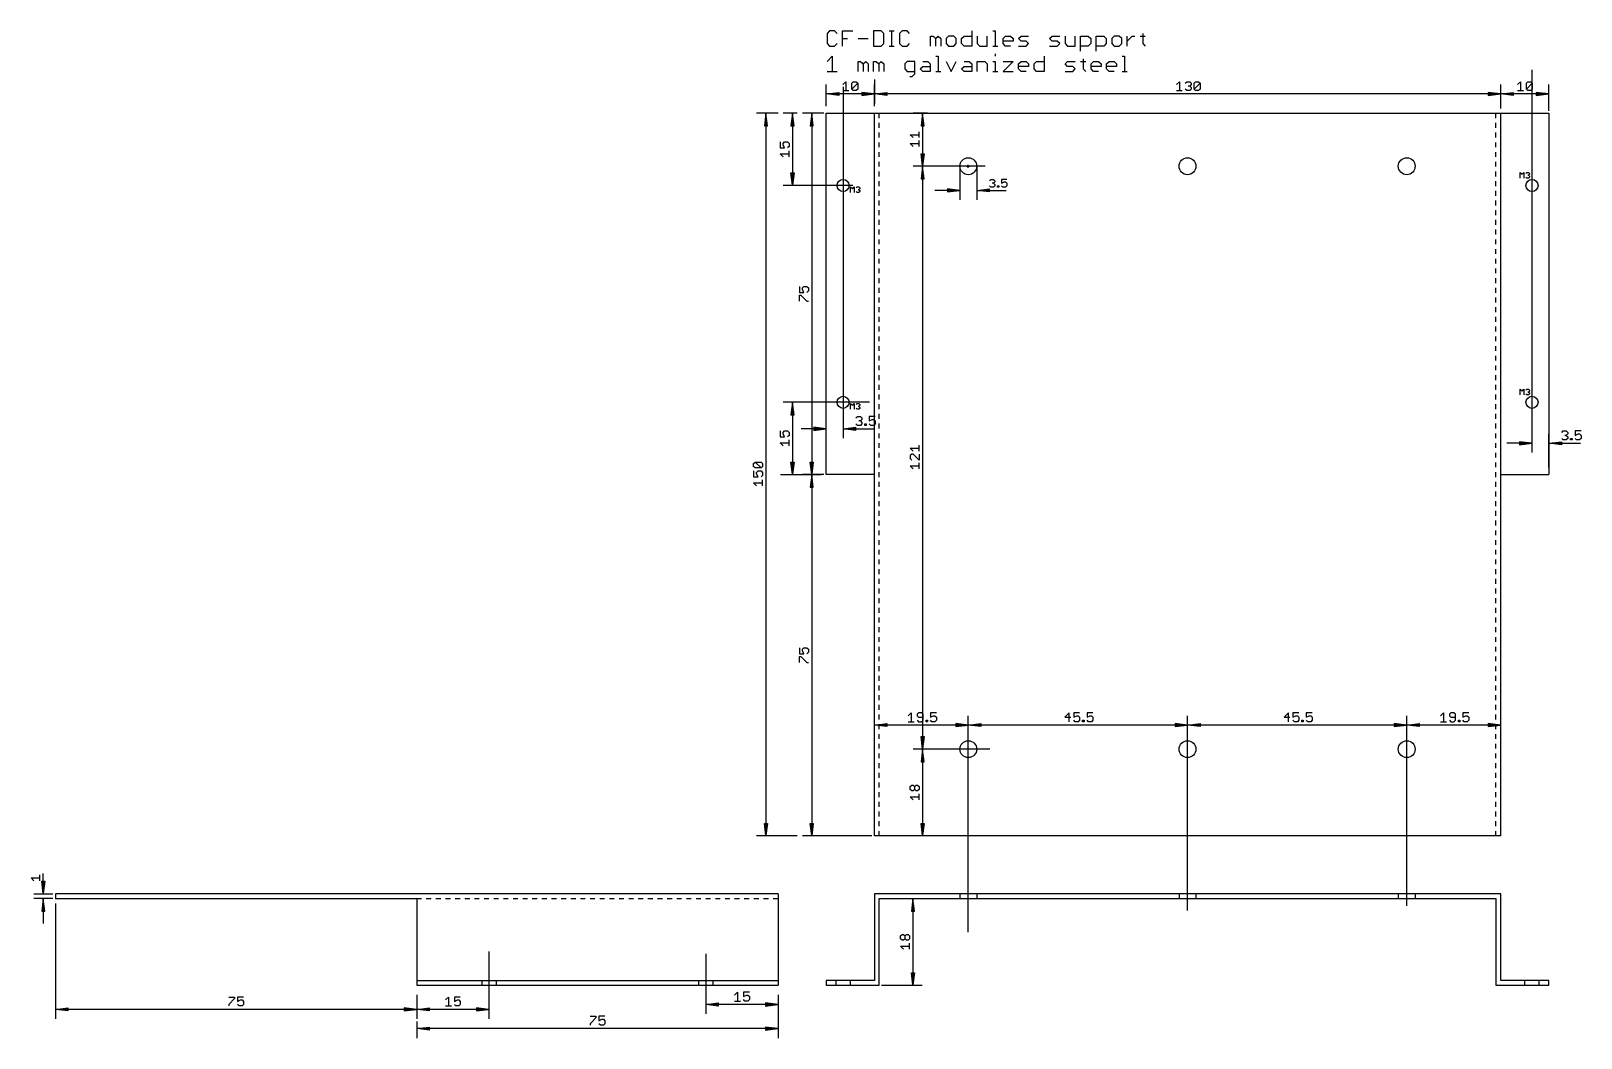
# Model space of a CAD drawing. Extents: x -165 to 157, y -11 to 198.
import ezdxf

# ---------------------------------------------------------------- set-up
doc = ezdxf.new("R2010")
doc.units = 0
for name, color, linetype in [('114', 253, 'CONTINUOUS'), ('119', 1, 'CONTINUOUS'), ('47', 140, 'CONTINUOUS')]:
    doc.layers.add(name, color=color, linetype=linetype)

msp = doc.modelspace()

# ---------------------------------------------------------------- linework, layer by layer
at = {"layer": '114'}
for p, q in [((0.7023, 198.0749), (0.1778, 197.5504)), ((0.1778, 197.5504), (0.1778, 195.4523)), ((1.7513, 198.0749), (0.7023, 198.0749)), ((2.2759, 197.5504), (1.7513, 198.0749)), ((3.4006, 194.9278), (3.4006, 198.0749)), ((3.4006, 198.0749), (5.4986, 198.0749)), ((3.4006, 196.5013), (4.4496, 196.5013)), ((6.6233, 196.5013), (8.7214, 196.5013)), ((9.8461, 198.0749), (9.8461, 194.9278)), ((11.4196, 198.0749), (9.8461, 198.0749)), ((11.9441, 197.5504), (11.4196, 198.0749)), ((11.9441, 195.4523), (11.9441, 197.5504)), ((13.0688, 198.0749), (14.1178, 198.0749)), ((13.5933, 194.9278), (13.5933, 198.0749)), ((15.7418, 198.0749), (15.2173, 197.5504)), ((15.2173, 197.5504), (15.2173, 195.4523)), ((16.7909, 198.0749), (15.7418, 198.0749)), ((17.3154, 197.5504), (16.7909, 198.0749)), ((21.6628, 194.9278), (21.6628, 197.0259)), ((21.6628, 197.0259), (22.1873, 197.0259)), ((22.1873, 197.0259), (22.7118, 196.5013)), ((22.7118, 196.5013), (23.2364, 197.0259)), ((22.7118, 196.5013), (22.7118, 194.9278)), ((23.2364, 197.0259), (23.7609, 196.5013)), ((23.7609, 196.5013), (23.7609, 194.9278)), ((25.4101, 197.0259), (24.8856, 196.5013)), ((24.8856, 196.5013), (24.8856, 195.4523)), ((26.4591, 197.0259), (25.4101, 197.0259)), ((26.9836, 196.5013), (26.4591, 197.0259)), ((26.9836, 195.4523), (26.9836, 196.5013)), ((28.1083, 196.5013), (28.6328, 197.0259)), ((28.1083, 195.4523), (28.1083, 196.5013)), ((28.6328, 197.0259), (30.2064, 197.0259)), ((30.2064, 198.0749), (30.2064, 194.9278)), ((31.3311, 197.0259), (31.3311, 195.4523)), ((33.4291, 194.9278), (33.4291, 197.0259)), ((34.5538, 198.0749), (35.0783, 198.0749)), ((35.0783, 198.0749), (35.0783, 194.9278)), ((36.7023, 196.5013), (37.2268, 197.0259)), ((36.7023, 195.4523), (36.7023, 196.5013)), ((37.2268, 197.0259), (38.2759, 197.0259)), ((38.2759, 197.0259), (38.8004, 196.5013)), ((38.8004, 196.5013), (38.8004, 195.9768)), ((39.9251, 196.5013), (40.4496, 197.0259)), ((40.4496, 195.9768), (39.9251, 196.5013)), ((40.4496, 197.0259), (42.0231, 197.0259)), ((46.3706, 196.5013), (46.8951, 197.0259)), ((46.8951, 195.9768), (46.3706, 196.5013)), ((46.8951, 197.0259), (48.4687, 197.0259)), ((49.5933, 197.0259), (49.5933, 195.4523)), ((51.6914, 194.9278), (51.6914, 197.0259)), ((52.8161, 193.8788), (52.8161, 197.0259)), ((52.8161, 197.0259), (54.3896, 197.0259)), ((54.3896, 197.0259), (54.9142, 196.5013)), ((54.9142, 196.5013), (54.9142, 195.4523)), ((56.0389, 193.8788), (56.0389, 197.0259)), ((56.0389, 197.0259), (57.6124, 197.0259)), ((57.6124, 197.0259), (58.1369, 196.5013)), ((58.1369, 196.5013), (58.1369, 195.4523)), ((59.7861, 197.0259), (59.2616, 196.5013)), ((59.2616, 196.5013), (59.2616, 195.4523)), ((60.8351, 197.0259), (59.7861, 197.0259)), ((61.3597, 196.5013), (60.8351, 197.0259)), ((61.3597, 195.4523), (61.3597, 196.5013)), ((62.4844, 194.9278), (62.4844, 197.0259)), ((62.4844, 195.9768), (63.5334, 197.0259)), ((63.5334, 197.0259), (64.0579, 197.0259)), ((65.17, 197.0259), (66.219, 197.0259)), ((65.6945, 197.5504), (65.6945, 195.4523)), ((0.1778, 195.4523), (0.7023, 194.9278)), ((0.7023, 194.9278), (1.7513, 194.9278)), ((1.7513, 194.9278), (2.2759, 195.4523)), ((9.8461, 194.9278), (11.4196, 194.9278)), ((11.4196, 194.9278), (11.9441, 195.4523)), ((13.0688, 194.9278), (14.1178, 194.9278)), ((15.2173, 195.4523), (15.7418, 194.9278)), ((15.7418, 194.9278), (16.7909, 194.9278)), ((16.7909, 194.9278), (17.3154, 195.4523)), ((24.8856, 195.4523), (25.4101, 194.9278)), ((25.4101, 194.9278), (26.4591, 194.9278)), ((26.4591, 194.9278), (26.9836, 195.4523)), ((28.6328, 194.9278), (28.1083, 195.4523)), ((30.2064, 194.9278), (28.6328, 194.9278)), ((31.3311, 195.4523), (31.8556, 194.9278)), ((31.8556, 194.9278), (33.4291, 194.9278)), ((34.5538, 194.9278), (35.6029, 194.9278)), ((35.0783, 193.3494), (35.0783, 192.8249)), ((38.8004, 195.9768), (36.7023, 195.9768)), ((37.2268, 194.9278), (36.7023, 195.4523)), ((38.2759, 194.9278), (37.2268, 194.9278)), ((39.9251, 194.9278), (41.4986, 194.9278)), ((41.4986, 195.9768), (40.4496, 195.9768)), ((42.0231, 195.4523), (41.4986, 195.9768)), ((41.4986, 194.9278), (42.0231, 195.4523)), ((46.3706, 194.9278), (47.9441, 194.9278)), ((47.9441, 195.9768), (46.8951, 195.9768)), ((48.4687, 195.4523), (47.9441, 195.9768)), ((47.9441, 194.9278), (48.4687, 195.4523)), ((49.5933, 195.4523), (50.1179, 194.9278)), ((50.1179, 194.9278), (51.6914, 194.9278)), ((54.3896, 194.9278), (52.8161, 194.9278)), ((54.9142, 195.4523), (54.3896, 194.9278)), ((57.6124, 194.9278), (56.0389, 194.9278)), ((58.1369, 195.4523), (57.6124, 194.9278)), ((59.2616, 195.4523), (59.7861, 194.9278)), ((59.7861, 194.9278), (60.8351, 194.9278)), ((60.8351, 194.9278), (61.3597, 195.4523)), ((65.6945, 195.4523), (66.219, 194.9278)), ((0.1778, 191.7759), (1.2268, 192.8249)), ((1.2268, 192.8249), (1.2268, 189.6778)), ((6.6233, 189.6778), (6.6233, 191.7759)), ((6.6233, 191.7759), (7.1478, 191.7759)), ((7.1478, 191.7759), (7.6723, 191.2513)), ((7.6723, 191.2513), (8.1968, 191.7759)), ((7.6723, 191.2513), (7.6723, 189.6778)), ((8.1968, 191.7759), (8.7214, 191.2513)), ((8.7214, 191.2513), (8.7214, 189.6778)), ((9.8461, 189.6778), (9.8461, 191.7759)), ((9.8461, 191.7759), (10.3706, 191.7759)), ((10.3706, 191.7759), (10.8951, 191.2513)), ((10.8951, 191.2513), (11.4196, 191.7759)), ((10.8951, 191.2513), (10.8951, 189.6778)), ((11.4196, 191.7759), (11.9441, 191.2513)), ((11.9441, 191.2513), (11.9441, 189.6778)), ((16.8161, 191.7759), (16.2916, 191.2513)), ((16.2916, 191.2513), (16.2916, 190.2023)), ((16.2916, 190.2023), (16.8161, 189.6778)), ((18.3896, 191.7759), (16.8161, 191.7759)), ((18.3896, 189.1533), (18.3896, 191.7759)), ((19.5143, 190.2023), (20.0388, 190.7268)), ((20.0388, 189.6778), (19.5143, 190.2023)), ((20.0388, 191.7759), (21.0879, 191.7759)), ((20.0388, 190.7268), (21.6124, 190.7268)), ((21.0879, 191.7759), (21.6124, 191.2513)), ((21.6124, 191.2513), (21.6124, 189.6778)), ((22.7371, 192.8249), (23.2616, 192.8249)), ((23.2616, 192.8249), (23.2616, 189.6778)), ((24.8856, 191.7759), (25.9346, 189.6778)), ((25.9346, 189.6778), (26.9836, 191.7759)), ((28.1083, 190.2023), (28.6328, 190.7268)), ((28.6328, 189.6778), (28.1083, 190.2023)), ((28.6328, 191.7759), (29.6819, 191.7759)), ((28.6328, 190.7268), (30.2064, 190.7268)), ((29.6819, 191.7759), (30.2064, 191.2513)), ((30.2064, 191.2513), (30.2064, 189.6778)), ((31.3311, 189.6778), (31.3311, 191.7759)), ((31.3311, 191.7759), (32.9046, 191.7759)), ((32.9046, 191.7759), (33.4291, 191.2513)), ((33.4291, 191.2513), (33.4291, 189.6778)), ((34.5538, 191.7759), (35.0783, 191.7759)), ((35.0783, 191.7759), (35.0783, 189.6778)), ((36.7023, 191.7759), (38.8004, 191.7759)), ((38.8004, 191.7759), (36.7023, 189.6778)), ((39.9251, 191.2513), (40.4496, 191.7759)), ((39.9251, 190.2023), (39.9251, 191.2513)), ((42.0231, 190.7268), (39.9251, 190.7268)), ((40.4496, 189.6778), (39.9251, 190.2023)), ((40.4496, 191.7759), (41.4986, 191.7759)), ((41.4986, 191.7759), (42.0231, 191.2513)), ((42.0231, 191.2513), (42.0231, 190.7268)), ((43.1478, 191.2513), (43.6724, 191.7759)), ((43.1478, 190.2023), (43.1478, 191.2513)), ((43.6724, 189.6778), (43.1478, 190.2023)), ((43.6724, 191.7759), (45.2459, 191.7759)), ((45.2459, 192.8249), (45.2459, 189.6778)), ((49.5933, 191.2513), (50.1179, 191.7759)), ((50.1179, 190.7268), (49.5933, 191.2513)), ((50.1179, 191.7759), (51.6914, 191.7759)), ((51.1669, 190.7268), (50.1179, 190.7268)), ((51.6914, 190.2023), (51.1669, 190.7268)), ((51.1669, 189.6778), (51.6914, 190.2023)), ((52.8161, 191.7759), (53.8651, 191.7759)), ((53.3406, 192.3004), (53.3406, 190.2023)), ((53.3406, 190.2023), (53.8651, 189.6778)), ((54.9646, 191.2513), (55.4891, 191.7759)), ((54.9646, 190.2023), (54.9646, 191.2513)), ((57.0627, 190.7268), (54.9646, 190.7268)), ((55.4891, 189.6778), (54.9646, 190.2023)), ((55.4891, 191.7759), (56.5381, 191.7759)), ((56.5381, 191.7759), (57.0627, 191.2513)), ((57.0627, 191.2513), (57.0627, 190.7268)), ((58.1874, 191.2513), (58.7119, 191.7759)), ((58.1874, 190.2023), (58.1874, 191.2513)), ((60.2854, 190.7268), (58.1874, 190.7268)), ((58.7119, 189.6778), (58.1874, 190.2023)), ((58.7119, 191.7759), (59.7609, 191.7759)), ((59.7609, 191.7759), (60.2854, 191.2513)), ((60.2854, 191.2513), (60.2854, 190.7268)), ((61.4101, 192.8249), (61.9346, 192.8249)), ((61.9346, 192.8249), (61.9346, 189.6778)), ((0.1778, 189.6778), (2.2759, 189.6778)), ((16.8161, 189.6778), (18.3896, 189.6778)), ((17.3406, 188.6288), (17.8651, 188.6288)), ((17.8651, 188.6288), (18.3896, 189.1533)), ((21.6124, 189.6778), (20.0388, 189.6778)), ((22.7371, 189.6778), (23.7861, 189.6778)), ((30.2064, 189.6778), (28.6328, 189.6778)), ((34.5538, 189.6778), (35.6029, 189.6778)), ((36.7023, 189.6778), (38.8004, 189.6778)), ((41.4986, 189.6778), (40.4496, 189.6778)), ((45.2459, 189.6778), (43.6724, 189.6778)), ((49.5933, 189.6778), (51.1669, 189.6778)), ((56.5381, 189.6778), (55.4891, 189.6778)), ((59.7609, 189.6778), (58.7119, 189.6778)), ((61.4101, 189.6778), (62.4591, 189.6778))]:
    msp.add_line(p, q, dxfattribs=at)
at = {"layer": '119'}
for p, q in [((0, 181), (10, 181)), ((0, 106), (0, 181)), ((10, 181), (11, 181)), ((10, 106), (10, 181)), ((11, 181), (139, 181)), ((11, 179.9867), (11, 181)), ((139, 181), (140, 181)), ((139, 179.9867), (139, 181)), ((140, 181), (150, 181)), ((140, 106), (140, 181)), ((150, 181), (150, 106)), ((11, 177.9733), (11, 178.9867)), ((11, 175.96), (11, 176.9733)), ((139, 177.9733), (139, 178.9867)), ((139, 175.96), (139, 176.9733)), ((11, 173.9467), (11, 174.96)), ((139, 173.9467), (139, 174.96)), ((11, 171.9333), (11, 172.9467)), ((11, 169.92), (11, 170.9333)), ((139, 171.9333), (139, 172.9467)), ((139, 169.92), (139, 170.9333)), ((11, 167.9067), (11, 168.92)), ((139, 167.9067), (139, 168.92)), ((144.0508, 167.5508), (144.0508, 168.7202)), ((144.0508, 168.7202), (144.4406, 168.3304)), ((144.4406, 168.3304), (144.8304, 168.7202)), ((144.8304, 168.7202), (144.8304, 167.5508)), ((145.2202, 168.5253), (145.4151, 168.7202)), ((145.4151, 167.5508), (145.2202, 167.7457)), ((145.4151, 168.7202), (145.8049, 168.7202)), ((145.8049, 167.5508), (145.4151, 167.5508)), ((145.8049, 168.1355), (145.61, 168.1355)), ((145.8049, 168.7202), (145.9998, 168.5253)), ((145.9998, 168.3304), (145.8049, 168.1355)), ((145.8049, 168.1355), (145.9998, 167.9406)), ((145.9998, 167.7457), (145.8049, 167.5508)), ((145.9998, 168.5253), (145.9998, 168.3304)), ((145.9998, 167.9406), (145.9998, 167.7457)), ((5.0508, 164.5508), (5.0508, 165.7202)), ((5.0508, 165.7202), (5.4406, 165.3304)), ((5.4406, 165.3304), (5.8304, 165.7202)), ((5.8304, 165.7202), (5.8304, 164.5508)), ((6.2202, 165.5253), (6.4151, 165.7202)), ((6.4151, 164.5508), (6.2202, 164.7457)), ((6.4151, 165.7202), (6.8049, 165.7202)), ((6.8049, 164.5508), (6.4151, 164.5508)), ((6.8049, 165.1355), (6.61, 165.1355)), ((6.8049, 165.7202), (6.9998, 165.5253)), ((6.9998, 165.3304), (6.8049, 165.1355)), ((6.8049, 165.1355), (6.9998, 164.9406)), ((6.9998, 164.7457), (6.8049, 164.5508)), ((6.9998, 165.5253), (6.9998, 165.3304)), ((6.9998, 164.9406), (6.9998, 164.7457)), ((11, 165.8933), (11, 166.9067)), ((11, 163.88), (11, 164.8933)), ((139, 165.8933), (139, 166.9067)), ((139, 163.88), (139, 164.8933)), ((11, 161.8667), (11, 162.88)), ((11, 159.8533), (11, 160.8667)), ((139, 161.8667), (139, 162.88)), ((139, 159.8533), (139, 160.8667)), ((11, 157.84), (11, 158.8533)), ((139, 157.84), (139, 158.8533)), ((11, 155.8267), (11, 156.84)), ((11, 153.8133), (11, 154.8267)), ((139, 155.8267), (139, 156.84)), ((139, 153.8133), (139, 154.8267)), ((11, 151.8), (11, 152.8133)), ((139, 151.8), (139, 152.8133)), ((11, 149.7867), (11, 150.8)), ((11, 147.7733), (11, 148.7867)), ((139, 149.7867), (139, 150.8)), ((139, 147.7733), (139, 148.7867)), ((11, 145.76), (11, 146.7733)), ((139, 145.76), (139, 146.7733)), ((11, 143.7467), (11, 144.76)), ((11, 141.7333), (11, 142.7467)), ((139, 143.7467), (139, 144.76)), ((139, 141.7333), (139, 142.7467)), ((11, 139.72), (11, 140.7333)), ((11, 137.7067), (11, 138.72)), ((139, 139.72), (139, 140.7333)), ((139, 137.7067), (139, 138.72)), ((11, 135.6933), (11, 136.7067)), ((139, 135.6933), (139, 136.7067)), ((11, 133.68), (11, 134.6933)), ((11, 131.6667), (11, 132.68)), ((139, 133.68), (139, 134.6933)), ((139, 131.6667), (139, 132.68)), ((11, 129.6533), (11, 130.6667)), ((139, 129.6533), (139, 130.6667)), ((11, 127.64), (11, 128.6533)), ((11, 125.6267), (11, 126.64)), ((139, 127.64), (139, 128.6533)), ((139, 125.6267), (139, 126.64)), ((11, 123.6133), (11, 124.6267)), ((11, 121.6), (11, 122.6133)), ((139, 123.6133), (139, 124.6267)), ((139, 121.6), (139, 122.6133)), ((144.0508, 122.5508), (144.0508, 123.7202)), ((144.0508, 123.7202), (144.4406, 123.3304)), ((144.4406, 123.3304), (144.8304, 123.7202)), ((144.8304, 123.7202), (144.8304, 122.5508)), ((145.2202, 123.5253), (145.4151, 123.7202)), ((145.4151, 122.5508), (145.2202, 122.7457)), ((145.4151, 123.7202), (145.8049, 123.7202)), ((145.8049, 122.5508), (145.4151, 122.5508)), ((145.8049, 123.1355), (145.61, 123.1355)), ((145.8049, 123.7202), (145.9998, 123.5253)), ((145.9998, 123.3304), (145.8049, 123.1355)), ((145.8049, 123.1355), (145.9998, 122.9406)), ((145.9998, 122.7457), (145.8049, 122.5508)), ((145.9998, 123.5253), (145.9998, 123.3304)), ((145.9998, 122.9406), (145.9998, 122.7457)), ((5.0508, 119.5508), (5.0508, 120.7202)), ((5.0508, 120.7202), (5.4406, 120.3304)), ((5.4406, 120.3304), (5.8304, 120.7202)), ((5.8304, 120.7202), (5.8304, 119.5508)), ((6.2202, 120.5253), (6.4151, 120.7202)), ((6.4151, 119.5508), (6.2202, 119.7457)), ((6.4151, 120.7202), (6.8049, 120.7202)), ((6.8049, 119.5508), (6.4151, 119.5508)), ((6.8049, 120.1355), (6.61, 120.1355)), ((6.8049, 120.7202), (6.9998, 120.5253)), ((6.9998, 120.3304), (6.8049, 120.1355)), ((6.8049, 120.1355), (6.9998, 119.9406)), ((6.9998, 119.7457), (6.8049, 119.5508)), ((6.9998, 120.5253), (6.9998, 120.3304)), ((6.9998, 119.9406), (6.9998, 119.7457)), ((11, 119.5867), (11, 120.6)), ((139, 119.5867), (139, 120.6)), ((11, 117.5733), (11, 118.5867)), ((11, 115.56), (11, 116.5733)), ((139, 117.5733), (139, 118.5867)), ((139, 115.56), (139, 116.5733)), ((11, 113.5467), (11, 114.56)), ((139, 113.5467), (139, 114.56)), ((11, 111.5333), (11, 112.5467)), ((11, 109.52), (11, 110.5333)), ((139, 111.5333), (139, 112.5467)), ((139, 109.52), (139, 110.5333)), ((11, 107.5067), (11, 108.52)), ((11, 105.4933), (11, 106.5067)), ((139, 107.5067), (139, 108.52)), ((139, 105.4933), (139, 106.5067)), ((10, 106), (0, 106)), ((10, 31), (10, 106)), ((11, 103.48), (11, 104.4933)), ((139, 103.48), (139, 104.4933)), ((140, 106), (150, 106)), ((140, 31), (140, 106)), ((11, 101.4667), (11, 102.48)), ((11, 99.4533), (11, 100.4667)), ((139, 101.4667), (139, 102.48)), ((139, 99.4533), (139, 100.4667)), ((11, 97.44), (11, 98.4533)), ((139, 97.44), (139, 98.4533)), ((11, 95.4267), (11, 96.44)), ((11, 93.4133), (11, 94.4267)), ((139, 95.4267), (139, 96.44)), ((139, 93.4133), (139, 94.4267)), ((11, 91.4), (11, 92.4133)), ((11, 89.3867), (11, 90.4)), ((139, 91.4), (139, 92.4133)), ((139, 89.3867), (139, 90.4)), ((11, 87.3733), (11, 88.3867)), ((139, 87.3733), (139, 88.3867)), ((11, 85.36), (11, 86.3733)), ((11, 83.3467), (11, 84.36)), ((139, 85.36), (139, 86.3733)), ((139, 83.3467), (139, 84.36)), ((11, 81.3333), (11, 82.3467)), ((139, 81.3333), (139, 82.3467)), ((11, 79.32), (11, 80.3333)), ((11, 77.3067), (11, 78.32)), ((139, 79.32), (139, 80.3333)), ((139, 77.3067), (139, 78.32)), ((11, 75.2933), (11, 76.3067)), ((11, 73.28), (11, 74.2933)), ((139, 75.2933), (139, 76.3067)), ((139, 73.28), (139, 74.2933)), ((11, 71.2667), (11, 72.28)), ((139, 71.2667), (139, 72.28)), ((11, 69.2533), (11, 70.2667)), ((11, 67.24), (11, 68.2533)), ((139, 69.2533), (139, 70.2667)), ((139, 67.24), (139, 68.2533)), ((11, 65.2267), (11, 66.24)), ((139, 65.2267), (139, 66.24)), ((11, 63.2133), (11, 64.2267)), ((11, 61.2), (11, 62.2133)), ((139, 63.2133), (139, 64.2267)), ((139, 61.2), (139, 62.2133)), ((11, 59.1867), (11, 60.2)), ((11, 57.1733), (11, 58.1867)), ((139, 59.1867), (139, 60.2)), ((139, 57.1733), (139, 58.1867)), ((11, 55.16), (11, 56.1733)), ((139, 55.16), (139, 56.1733)), ((11, 53.1467), (11, 54.16)), ((11, 51.1333), (11, 52.1467)), ((139, 53.1467), (139, 54.16)), ((139, 51.1333), (139, 52.1467)), ((11, 49.12), (11, 50.1333)), ((139, 49.12), (139, 50.1333)), ((11, 47.1067), (11, 48.12)), ((11, 45.0933), (11, 46.1067)), ((139, 47.1067), (139, 48.12)), ((139, 45.0933), (139, 46.1067)), ((11, 43.08), (11, 44.0933)), ((11, 41.0667), (11, 42.08)), ((139, 43.08), (139, 44.0933)), ((139, 41.0667), (139, 42.08)), ((11, 39.0533), (11, 40.0667)), ((139, 39.0533), (139, 40.0667)), ((11, 37.04), (11, 38.0533)), ((11, 35.0267), (11, 36.04)), ((139, 37.04), (139, 38.0533)), ((139, 35.0267), (139, 36.04)), ((11, 33.0133), (11, 34.0267)), ((139, 33.0133), (139, 34.0267)), ((11, 31), (10, 31)), ((11, 31), (11, 32.0133)), ((139, 31), (11, 31)), ((139, 31), (139, 32.0133)), ((140, 31), (139, 31)), ((-10, 19), (-160, 19)), ((-160, 19), (-160, 18)), ((-160, 18), (-85, 18)), ((-85, 18), (-85, 1)), ((-85, 18), (-84, 18)), ((-83, 18), (-82, 18)), ((-81, 18), (-80, 18)), ((-79, 18), (-78, 18)), ((-77, 18), (-76, 18)), ((-75, 18), (-74, 18)), ((-73, 18), (-72, 18)), ((-71, 18), (-70, 18)), ((-69, 18), (-68, 18)), ((-67, 18), (-66, 18)), ((-65, 18), (-64, 18)), ((-63, 18), (-62, 18)), ((-61, 18), (-60, 18)), ((-59, 18), (-58, 18)), ((-57, 18), (-56, 18)), ((-55, 18), (-54, 18)), ((-53, 18), (-52, 18)), ((-51, 18), (-50, 18)), ((-49, 18), (-48, 18)), ((-47, 18), (-46, 18)), ((-45, 18), (-44, 18)), ((-43, 18), (-42, 18)), ((-41, 18), (-40, 18)), ((-39, 18), (-38, 18)), ((-37, 18), (-36, 18)), ((-35, 18), (-34, 18)), ((-33, 18), (-32, 18)), ((-31, 18), (-30, 18)), ((-29, 18), (-28, 18)), ((-27, 18), (-26, 18)), ((-25, 18), (-24, 18)), ((-23, 18), (-22, 18)), ((-21, 18), (-20, 18)), ((-19, 18), (-18, 18)), ((-17, 18), (-16, 18)), ((-15, 18), (-14, 18)), ((-13, 18), (-12, 18)), ((-11, 18), (-10, 18)), ((-10, 19), (-10, 18)), ((-10, 18), (-10, 1)), ((27.75, 19), (10, 19)), ((10, 19), (10, 1)), ((11, 0), (11, 18)), ((11, 18), (27.75, 18)), ((31.25, 19), (27.75, 19)), ((27.75, 19), (27.75, 18)), ((27.75, 18), (31.25, 18)), ((140, 19), (31.25, 19)), ((31.25, 19), (31.25, 18)), ((31.25, 18), (139, 18)), ((73.25, 19), (73.25, 18)), ((76.75, 19), (76.75, 18)), ((118.75, 19), (118.75, 18)), ((122.25, 19), (122.25, 18)), ((139, 18), (139, 0)), ((140, 1), (140, 19)), ((-85, 1), (-71.5, 1)), ((-85, 1), (-85, 0)), ((-85, 0), (-71.5, 0)), ((-71.5, 1), (-68.5, 1)), ((-71.5, 1), (-71.5, 0)), ((-71.5, 0), (-68.5, 0)), ((-68.5, 1), (-26.5, 1)), ((-68.5, 1), (-68.5, 0)), ((-68.5, 0), (-26.5, 0)), ((-26.5, 1), (-23.5, 1)), ((-26.5, 1), (-26.5, 0)), ((-26.5, 0), (-23.5, 0)), ((-23.5, 1), (-10, 1)), ((-23.5, 1), (-23.5, 0)), ((-23.5, 0), (-10, 0)), ((-10, 1), (-10, 0)), ((2, 1), (0, 1)), ((0, 1), (0, 0)), ((0, 0), (2, 0)), ((5, 1), (2, 1)), ((2, 1), (2, 0)), ((2, 0), (5, 0)), ((10, 1), (5, 1)), ((5, 1), (5, 0)), ((5, 0), (11, 0)), ((139, 0), (145, 0)), ((145, 1), (140, 1)), ((148, 1), (145, 1)), ((145, 0), (145, 1)), ((145, 0), (148, 0)), ((150, 1), (148, 1)), ((148, 0), (148, 1)), ((148, 0), (150, 0)), ((150, 0), (150, 1))]:
    msp.add_line(p, q, dxfattribs=at)
for centre, radius in [((29.5, 170), 1.75), ((75, 170), 1.75), ((120.5, 170), 1.75), ((3.5, 166), 1.25), ((146.5, 166), 1.25), ((3.5, 121), 1.25), ((146.5, 121), 1.25), ((29.5, 49), 1.75), ((75, 49), 1.75), ((120.5, 49), 1.75)]:
    msp.add_circle(centre, radius, dxfattribs=at)
at = {"layer": '47'}
for p, q in [((146.5, 190), (146.5, 110.55)), ((0, 182.5), (0, 186.95)), ((3.4829, 186.939), (4.0993, 187.5554)), ((4.0993, 187.5554), (4.0993, 185.7062)), ((5.3245, 187.2472), (5.6327, 187.5554)), ((5.3245, 186.0144), (5.3245, 187.2472)), ((5.3245, 186.0144), (6.5573, 187.2472)), ((5.6327, 187.5554), (6.2491, 187.5554)), ((6.2491, 187.5554), (6.5573, 187.2472)), ((6.5573, 187.2472), (6.5573, 186.0144)), ((10, 188), (10, 183.05)), ((10, 182.5), (10, 186.95)), ((72.6841, 186.939), (73.3005, 187.5554)), ((73.3005, 187.5554), (73.3005, 185.7062)), ((74.5256, 187.2472), (74.8338, 187.5554)), ((74.8338, 187.5554), (75.4502, 187.5554)), ((75.4502, 186.6308), (75.142, 186.6308)), ((75.4502, 187.5554), (75.7584, 187.2472)), ((75.7584, 186.939), (75.4502, 186.6308)), ((75.4502, 186.6308), (75.7584, 186.3226)), ((75.7584, 187.2472), (75.7584, 186.939)), ((76.3672, 187.2472), (76.6754, 187.5554)), ((76.3672, 186.0144), (76.3672, 187.2472)), ((76.3672, 186.0144), (77.6, 187.2472)), ((76.6754, 187.5554), (77.2918, 187.5554)), ((77.2918, 187.5554), (77.6, 187.2472)), ((77.6, 187.2472), (77.6, 186.0144)), ((140, 182), (140, 186.95)), ((140, 182.5), (140, 186.95)), ((143.4829, 186.939), (144.0993, 187.5554)), ((144.0993, 187.5554), (144.0993, 185.7062)), ((145.3245, 187.2472), (145.6327, 187.5554)), ((145.3245, 186.0144), (145.3245, 187.2472)), ((145.3245, 186.0144), (146.5573, 187.2472)), ((145.6327, 187.5554), (146.2491, 187.5554)), ((146.2491, 187.5554), (146.5573, 187.2472)), ((146.5573, 187.2472), (146.5573, 186.0144)), ((150, 181.5), (150, 186.95)), ((0.065, 185), (2.6, 185.3192)), ((0.065, 185), (2.6, 185.26)), ((0.065, 185), (2.6, 185.13)), ((9.935, 185), (0.065, 185)), ((2.6, 184.6808), (0.065, 185)), ((2.6, 184.87), (0.065, 185)), ((2.6, 184.74), (0.065, 185)), ((2.6, 185.3192), (2.6, 184.6808)), ((3.4829, 185.7062), (4.7157, 185.7062)), ((3.5, 186.5), (3.5, 113.55)), ((5.6327, 185.7062), (5.3245, 186.0144)), ((6.2491, 185.7062), (5.6327, 185.7062)), ((6.5573, 186.0144), (6.2491, 185.7062)), ((9.935, 185), (7.4, 185.3192)), ((7.4, 185.3192), (7.4, 184.6808)), ((9.935, 185), (7.4, 185.26)), ((9.935, 185), (7.4, 185.13)), ((7.4, 184.6808), (9.935, 185)), ((7.4, 184.87), (9.935, 185)), ((7.4, 184.74), (9.935, 185)), ((10.065, 185), (12.6, 185.3192)), ((10.065, 185), (12.6, 185.26)), ((10.065, 185), (12.6, 185.13)), ((139.935, 185), (10.065, 185)), ((12.6, 184.6808), (10.065, 185)), ((12.6, 184.87), (10.065, 185)), ((12.6, 184.74), (10.065, 185)), ((12.6, 185.3192), (12.6, 184.6808)), ((72.6841, 185.7062), (73.9168, 185.7062)), ((74.8338, 185.7062), (74.5256, 186.0144)), ((75.4502, 185.7062), (74.8338, 185.7062)), ((75.7584, 186.0144), (75.4502, 185.7062)), ((75.7584, 186.3226), (75.7584, 186.0144)), ((76.6754, 185.7062), (76.3672, 186.0144)), ((77.2918, 185.7062), (76.6754, 185.7062)), ((77.6, 186.0144), (77.2918, 185.7062)), ((139.935, 185), (137.4, 185.3192)), ((137.4, 185.3192), (137.4, 184.6808)), ((139.935, 185), (137.4, 185.26)), ((139.935, 185), (137.4, 185.13)), ((137.4, 184.6808), (139.935, 185)), ((137.4, 184.87), (139.935, 185)), ((137.4, 184.74), (139.935, 185)), ((140.065, 185), (142.6, 185.3192)), ((140.065, 185), (142.6, 185.26)), ((140.065, 185), (142.6, 185.13)), ((149.935, 185), (140.065, 185)), ((142.6, 184.6808), (140.065, 185)), ((142.6, 184.87), (140.065, 185)), ((142.6, 184.74), (140.065, 185)), ((142.6, 185.3192), (142.6, 184.6808)), ((143.4829, 185.7062), (144.7157, 185.7062)), ((145.6327, 185.7062), (145.3245, 186.0144)), ((146.2491, 185.7062), (145.6327, 185.7062)), ((146.5573, 186.0144), (146.2491, 185.7062)), ((149.935, 185), (147.4, 185.3192)), ((147.4, 185.3192), (147.4, 184.6808)), ((149.935, 185), (147.4, 185.26)), ((149.935, 185), (147.4, 185.13)), ((147.4, 184.6808), (149.935, 185)), ((147.4, 184.87), (149.935, 185)), ((147.4, 184.74), (149.935, 185)), ((-10, 181), (-14.45, 181)), ((-12.5, 180.935), (-12.8192, 178.4)), ((-12.5, 180.935), (-12.76, 178.4)), ((-12.5, 180.935), (-12.63, 178.4)), ((-12.5, 180.935), (-12.5, 31.065)), ((-12.1808, 178.4), (-12.5, 180.935)), ((-12.37, 178.4), (-12.5, 180.935)), ((-12.24, 178.4), (-12.5, 180.935)), ((-6, 181), (-8.95, 181)), ((-7, 180.935), (-7.3192, 178.4)), ((-7, 180.935), (-7.26, 178.4)), ((-7, 180.935), (-7.13, 178.4)), ((-7, 180.935), (-7, 166.065)), ((-6.6808, 178.4), (-7, 180.935)), ((-6.87, 178.4), (-7, 180.935)), ((-6.74, 178.4), (-7, 180.935)), ((-0.5, 181), (-4.95, 181)), ((-3, 180.935), (-3.3192, 178.4)), ((-3, 180.935), (-3.26, 178.4)), ((-3, 180.935), (-3.13, 178.4)), ((-3, 180.935), (-3, 106.065)), ((-2.6808, 178.4), (-3, 180.935)), ((-2.87, 178.4), (-3, 180.935)), ((-2.74, 178.4), (-3, 180.935)), ((21, 181), (18.05, 181)), ((20, 180.935), (19.6808, 178.4)), ((20, 180.935), (19.74, 178.4)), ((20, 180.935), (19.87, 178.4)), ((20, 180.935), (20, 170.065)), ((20.3192, 178.4), (20, 180.935)), ((20.13, 178.4), (20, 180.935)), ((20.26, 178.4), (20, 180.935)), ((-12.8192, 178.4), (-12.1808, 178.4)), ((-7.3192, 178.4), (-6.6808, 178.4)), ((-3.3192, 178.4), (-2.6808, 178.4)), ((19.2938, 175.9361), (19.2938, 177.1689)), ((19.6808, 178.4), (20.3192, 178.4)), ((-9.5554, 175.0573), (-9.5554, 173.8245)), ((-9.5554, 173.8245), (-8.6308, 173.8245)), ((-8.939, 174.7491), (-8.6308, 175.0573)), ((-8.939, 174.4409), (-8.939, 174.7491)), ((-8.6308, 173.8245), (-8.939, 174.4409)), ((-8.6308, 175.0573), (-8.0144, 175.0573)), ((-8.0144, 175.0573), (-7.7062, 174.7491)), ((-7.7062, 174.1327), (-8.0144, 173.8245)), ((-7.7062, 174.7491), (-7.7062, 174.1327)), ((18.061, 175.9361), (17.4446, 176.5525)), ((17.4446, 176.5525), (19.2938, 176.5525)), ((18.061, 174.0945), (17.4446, 174.7109)), ((17.4446, 174.7109), (19.2938, 174.7109)), ((19.2938, 174.0945), (19.2938, 175.3273)), ((-8.939, 171.9829), (-9.5554, 172.5993)), ((-9.5554, 172.5993), (-7.7062, 172.5993)), ((-7.7062, 171.9829), (-7.7062, 173.2157)), ((20, 170.065), (19.6808, 172.6)), ((19.6808, 172.6), (20.3192, 172.6)), ((20, 170.065), (19.74, 172.6)), ((20, 170.065), (19.87, 172.6)), ((20.3192, 172.6), (20, 170.065)), ((20.13, 172.6), (20, 170.065)), ((20.26, 172.6), (20, 170.065)), ((-7, 166.065), (-7.3192, 168.6)), ((-7.3192, 168.6), (-6.6808, 168.6)), ((-7, 166.065), (-7.26, 168.6)), ((-7, 166.065), (-7.13, 168.6)), ((-6.6808, 168.6), (-7, 166.065)), ((-6.87, 168.6), (-7, 166.065)), ((-6.74, 168.6), (-7, 166.065)), ((33, 170), (18.05, 170)), ((21, 170), (18.05, 170)), ((20, 169.935), (19.6808, 167.4)), ((19.6808, 167.4), (20.3192, 167.4)), ((20, 169.935), (19.74, 167.4)), ((20, 169.935), (19.87, 167.4)), ((20, 169.935), (20, 49.065)), ((20.3192, 167.4), (20, 169.935)), ((20.13, 167.4), (20, 169.935)), ((20.26, 167.4), (20, 169.935)), ((27.75, 170), (27.75, 163.05)), ((29.1808, 170), (29.8192, 170)), ((29.5, 169.6808), (29.5, 170.3192)), ((31.25, 170), (31.25, 163.05)), ((5.5, 166), (-8.95, 166)), ((27.685, 165), (22.55, 165)), ((27.685, 165), (25.15, 165.3192)), ((25.15, 165.3192), (25.15, 164.6808)), ((27.685, 165), (25.15, 165.26)), ((27.685, 165), (25.15, 165.13)), ((25.15, 164.6808), (27.685, 165)), ((25.15, 164.87), (27.685, 165)), ((25.15, 164.74), (27.685, 165)), ((31.315, 165), (33.85, 165.3192)), ((31.315, 165), (33.85, 165.26)), ((31.315, 165), (33.85, 165.13)), ((31.315, 165), (37.3846, 165)), ((33.85, 164.6808), (31.315, 165)), ((33.85, 164.87), (31.315, 165)), ((33.85, 164.74), (31.315, 165)), ((33.85, 165.3192), (33.85, 164.6808)), ((33.9262, 167.0065), (34.1974, 167.2777)), ((34.1974, 165.6507), (33.9262, 165.9219)), ((34.1974, 167.2777), (34.7397, 167.2777)), ((34.7397, 165.6507), (34.1974, 165.6507)), ((34.7397, 166.4642), (34.4685, 166.4642)), ((34.7397, 167.2777), (35.0109, 167.0065)), ((35.0109, 166.7354), (34.7397, 166.4642)), ((34.7397, 166.4642), (35.0109, 166.193)), ((35.0109, 165.9219), (34.7397, 165.6507)), ((35.0109, 167.0065), (35.0109, 166.7354)), ((35.0109, 166.193), (35.0109, 165.9219)), ((35.5634, 165.6507), (35.5634, 165.9219)), ((35.5634, 165.9219), (35.8345, 165.9219)), ((35.8345, 165.6507), (35.5634, 165.6507)), ((35.8345, 165.9219), (35.8345, 165.6507)), ((37.4666, 167.2777), (36.3819, 167.2777)), ((36.3819, 167.2777), (36.3819, 166.4642)), ((36.3819, 166.4642), (36.9243, 166.7354)), ((36.6531, 165.6507), (36.3819, 165.9219)), ((37.1954, 165.6507), (36.6531, 165.6507)), ((36.9243, 166.7354), (37.1954, 166.7354)), ((37.1954, 166.7354), (37.4666, 166.4642)), ((37.4666, 165.9219), (37.1954, 165.6507)), ((37.4666, 166.4642), (37.4666, 165.9219)), ((-5.5554, 145.0573), (-5.5554, 143.8245)), ((-4.939, 144.7491), (-4.6308, 145.0573)), ((-4.6308, 145.0573), (-4.0144, 145.0573)), ((-4.0144, 145.0573), (-3.7062, 144.7491)), ((-5.5554, 143.8245), (-4.6308, 143.8245)), ((-5.5554, 141.9829), (-5.5554, 143.2157)), ((-5.5554, 143.2157), (-5.2472, 143.2157)), ((-5.2472, 143.2157), (-4.0144, 141.9829)), ((-4.939, 144.4409), (-4.939, 144.7491)), ((-4.6308, 143.8245), (-4.939, 144.4409)), ((-3.7062, 144.1327), (-4.0144, 143.8245)), ((-4.0144, 141.9829), (-3.7062, 141.9829)), ((-3.7062, 144.7491), (-3.7062, 144.1327)), ((9, 121), (-8.95, 121)), ((-7, 120.935), (-7.3192, 118.4)), ((-7, 120.935), (-7.26, 118.4)), ((-7, 120.935), (-7.13, 118.4)), ((-7, 120.935), (-7, 106.065)), ((-6.6808, 118.4), (-7, 120.935)), ((-6.87, 118.4), (-7, 120.935)), ((-6.74, 118.4), (-7, 120.935)), ((-7.3192, 118.4), (-6.6808, 118.4)), ((0, 109.5), (0, 117.45)), ((6.1762, 117.7472), (6.4844, 118.0554)), ((6.4844, 116.2062), (6.1762, 116.5144)), ((6.4844, 118.0554), (7.1008, 118.0554)), ((7.1008, 116.2062), (6.4844, 116.2062)), ((7.1008, 117.1308), (6.7926, 117.1308)), ((7.1008, 118.0554), (7.409, 117.7472)), ((7.409, 117.439), (7.1008, 117.1308)), ((7.1008, 117.1308), (7.409, 116.8226)), ((7.409, 116.5144), (7.1008, 116.2062)), ((7.409, 117.7472), (7.409, 117.439)), ((7.409, 116.8226), (7.409, 116.5144)), ((8.0178, 116.2062), (8.0178, 116.5144)), ((8.0178, 116.5144), (8.326, 116.5144)), ((8.326, 116.2062), (8.0178, 116.2062)), ((8.326, 116.5144), (8.326, 116.2062)), ((10.1713, 118.0554), (8.9386, 118.0554)), ((8.9386, 118.0554), (8.9386, 117.1308)), ((8.9386, 117.1308), (9.5549, 117.439)), ((9.2468, 116.2062), (8.9386, 116.5144)), ((9.8631, 116.2062), (9.2468, 116.2062)), ((9.5549, 117.439), (9.8631, 117.439)), ((9.8631, 117.439), (10.1713, 117.1308)), ((10.1713, 116.5144), (9.8631, 116.2062)), ((10.1713, 117.1308), (10.1713, 116.5144)), ((-9.5554, 115.0573), (-9.5554, 113.8245)), ((-9.5554, 113.8245), (-8.6308, 113.8245)), ((-8.939, 114.7491), (-8.6308, 115.0573)), ((-8.939, 114.4409), (-8.939, 114.7491)), ((-8.6308, 113.8245), (-8.939, 114.4409)), ((-8.6308, 115.0573), (-8.0144, 115.0573)), ((-8.0144, 115.0573), (-7.7062, 114.7491)), ((-7.7062, 114.1327), (-8.0144, 113.8245)), ((-7.7062, 114.7491), (-7.7062, 114.1327)), ((-7.7062, 111.9829), (-7.7062, 113.2157)), ((-0.065, 115.5), (-5.2, 115.5)), ((-0.065, 115.5), (-2.6, 115.8192)), ((-2.6, 115.8192), (-2.6, 115.1808)), ((-0.065, 115.5), (-2.6, 115.76)), ((-0.065, 115.5), (-2.6, 115.63)), ((-2.6, 115.1808), (-0.065, 115.5)), ((-2.6, 115.37), (-0.065, 115.5)), ((-2.6, 115.24), (-0.065, 115.5)), ((3.565, 115.5), (6.1, 115.8192)), ((3.565, 115.5), (6.1, 115.76)), ((3.565, 115.5), (6.1, 115.63)), ((3.565, 115.5), (10.0809, 115.5)), ((6.1, 115.1808), (3.565, 115.5)), ((6.1, 115.37), (3.565, 115.5)), ((6.1, 115.24), (3.565, 115.5)), ((6.1, 115.8192), (6.1, 115.1808)), ((146.435, 112.5), (143.9, 112.8192)), ((143.9, 112.8192), (143.9, 112.1808)), ((146.435, 112.5), (143.9, 112.76)), ((146.435, 112.5), (143.9, 112.63)), ((150, 107.5), (150, 114.45)), ((150.065, 112.5), (152.6, 112.8192)), ((150.065, 112.5), (152.6, 112.76)), ((150.065, 112.5), (152.6, 112.63)), ((152.6, 112.8192), (152.6, 112.1808)), ((152.6762, 114.7472), (152.9844, 115.0554)), ((152.9844, 113.2062), (152.6762, 113.5144)), ((152.9844, 115.0554), (153.6008, 115.0554)), ((153.6008, 113.2062), (152.9844, 113.2062)), ((153.6008, 114.1308), (153.2926, 114.1308)), ((153.6008, 115.0554), (153.909, 114.7472)), ((153.909, 114.439), (153.6008, 114.1308)), ((153.6008, 114.1308), (153.909, 113.8226)), ((153.909, 113.5144), (153.6008, 113.2062)), ((153.909, 114.7472), (153.909, 114.439)), ((153.909, 113.8226), (153.909, 113.5144)), ((154.5178, 113.2062), (154.5178, 113.5144)), ((154.5178, 113.5144), (154.826, 113.5144)), ((154.826, 113.2062), (154.5178, 113.2062)), ((154.826, 113.5144), (154.826, 113.2062)), ((156.6713, 115.0554), (155.4386, 115.0554)), ((155.4386, 115.0554), (155.4386, 114.1308)), ((155.4386, 114.1308), (156.0549, 114.439)), ((155.7468, 113.2062), (155.4386, 113.5144)), ((156.3631, 113.2062), (155.7468, 113.2062)), ((156.0549, 114.439), (156.3631, 114.439)), ((156.3631, 114.439), (156.6713, 114.1308)), ((156.6713, 113.5144), (156.3631, 113.2062)), ((156.6713, 114.1308), (156.6713, 113.5144)), ((-8.939, 111.9829), (-9.5554, 112.5993)), ((-9.5554, 112.5993), (-7.7062, 112.5993)), ((18.061, 110.8672), (17.4446, 111.4836)), ((17.4446, 111.4836), (19.2938, 111.4836)), ((17.7528, 110.2584), (17.4446, 109.9502)), ((17.4446, 109.9502), (17.4446, 109.3338)), ((18.061, 110.2584), (17.7528, 110.2584)), ((19.2938, 109.0256), (18.061, 110.2584)), ((19.2938, 110.8672), (19.2938, 112.1)), ((19.2938, 110.2584), (19.2938, 109.0256)), ((146.435, 112.5), (141.3, 112.5)), ((143.9, 112.1808), (146.435, 112.5)), ((143.9, 112.37), (146.435, 112.5)), ((143.9, 112.24), (146.435, 112.5)), ((150.065, 112.5), (156.5809, 112.5)), ((152.6, 112.1808), (150.065, 112.5)), ((152.6, 112.37), (150.065, 112.5)), ((152.6, 112.24), (150.065, 112.5)), ((-15.0554, 108.2918), (-14.7472, 108.6)), ((-15.0554, 107.6754), (-15.0554, 108.2918)), ((-14.7472, 107.3672), (-15.0554, 107.6754)), ((-15.0554, 106.7584), (-15.0554, 105.5256)), ((-14.7472, 108.6), (-13.5144, 108.6)), ((-13.5144, 107.3672), (-14.7472, 108.6)), ((-13.5144, 107.3672), (-14.7472, 107.3672)), ((-14.439, 106.4502), (-14.1308, 106.7584)), ((-14.439, 106.142), (-14.439, 106.4502)), ((-14.1308, 106.7584), (-13.5144, 106.7584)), ((-13.5144, 108.6), (-13.2062, 108.2918)), ((-13.2062, 107.6754), (-13.5144, 107.3672)), ((-13.5144, 106.7584), (-13.2062, 106.4502)), ((-13.2062, 108.2918), (-13.2062, 107.6754)), ((-13.2062, 106.4502), (-13.2062, 105.8338)), ((-7, 106.065), (-7.3192, 108.6)), ((-7.3192, 108.6), (-6.6808, 108.6)), ((-7, 106.065), (-7.26, 108.6)), ((-7, 106.065), (-7.13, 108.6)), ((-6.6808, 108.6), (-7, 106.065)), ((-6.87, 108.6), (-7, 106.065)), ((-6.74, 108.6), (-7, 106.065)), ((-3, 106.065), (-3.3192, 108.6)), ((-3.3192, 108.6), (-2.6808, 108.6)), ((-3, 106.065), (-3.26, 108.6)), ((-3, 106.065), (-3.13, 108.6)), ((-2.6808, 108.6), (-3, 106.065)), ((-2.87, 108.6), (-3, 106.065)), ((-2.74, 108.6), (-3, 106.065)), ((17.4446, 109.3338), (17.7528, 109.0256)), ((18.061, 107.1841), (17.4446, 107.8005)), ((17.4446, 107.8005), (19.2938, 107.8005)), ((19.2938, 107.1841), (19.2938, 108.4169)), ((-15.0554, 105.5256), (-14.1308, 105.5256)), ((-14.439, 103.6841), (-15.0554, 104.3005)), ((-15.0554, 104.3005), (-13.2062, 104.3005)), ((-14.1308, 105.5256), (-14.439, 106.142)), ((-13.2062, 105.8338), (-13.5144, 105.5256)), ((-13.2062, 103.6841), (-13.2062, 104.9169)), ((-9.5, 106), (-5.05, 106)), ((-5.5, 106), (-1.05, 106)), ((-0.5, 106), (-4.95, 106)), ((-3, 105.935), (-3.3192, 103.4)), ((-3.3192, 103.4), (-2.6808, 103.4)), ((-3, 105.935), (-3.26, 103.4)), ((-3, 105.935), (-3.13, 103.4)), ((-3, 105.935), (-3, 31.065)), ((-2.6808, 103.4), (-3, 105.935)), ((-2.87, 103.4), (-3, 105.935)), ((-2.74, 103.4), (-3, 105.935)), ((-5.5554, 70.0573), (-5.5554, 68.8245)), ((-5.5554, 68.8245), (-4.6308, 68.8245)), ((-5.5554, 66.9829), (-5.5554, 68.2157)), ((-5.5554, 68.2157), (-5.2472, 68.2157)), ((-5.2472, 68.2157), (-4.0144, 66.9829)), ((-4.939, 69.7491), (-4.6308, 70.0573)), ((-4.939, 69.4409), (-4.939, 69.7491)), ((-4.6308, 68.8245), (-4.939, 69.4409)), ((-4.6308, 70.0573), (-4.0144, 70.0573)), ((-4.0144, 70.0573), (-3.7062, 69.7491)), ((-3.7062, 69.1327), (-4.0144, 68.8245)), ((-3.7062, 69.7491), (-3.7062, 69.1327)), ((-4.0144, 66.9829), (-3.7062, 66.9829)), ((10, 51.5), (10, 55.95)), ((17.0369, 55.939), (17.6533, 56.5554)), ((17.0369, 54.7062), (18.2697, 54.7062)), ((17.6533, 56.5554), (17.6533, 54.7062)), ((19.1866, 56.5554), (18.8784, 56.2472)), ((18.8784, 56.2472), (18.8784, 55.939)), ((18.8784, 55.939), (19.1866, 55.6308)), ((18.8784, 55.0144), (19.1866, 54.7062)), ((19.803, 56.5554), (19.1866, 56.5554)), ((19.1866, 55.6308), (20.1112, 55.6308)), ((19.1866, 54.7062), (19.803, 54.7062)), ((20.1112, 56.2472), (19.803, 56.5554)), ((19.803, 54.7062), (20.1112, 55.0144)), ((20.1112, 55.0144), (20.1112, 56.2472)), ((20.72, 54.7062), (20.72, 55.0144)), ((20.72, 55.0144), (21.0282, 55.0144)), ((21.0282, 54.7062), (20.72, 54.7062)), ((21.0282, 55.0144), (21.0282, 54.7062)), ((22.8736, 56.5554), (21.6408, 56.5554)), ((21.6408, 56.5554), (21.6408, 55.6308)), ((21.6408, 55.6308), (22.2572, 55.939)), ((21.949, 54.7062), (21.6408, 55.0144)), ((22.5654, 54.7062), (21.949, 54.7062)), ((22.2572, 55.939), (22.5654, 55.939)), ((22.5654, 55.939), (22.8736, 55.6308)), ((22.8736, 55.0144), (22.5654, 54.7062)), ((22.8736, 55.6308), (22.8736, 55.0144)), ((29.5, 11), (29.5, 55.95)), ((29.5, 51.5), (29.5, 55.95)), ((50.4615, 56.5554), (49.5369, 55.6308)), ((49.5369, 55.6308), (50.7697, 55.6308)), ((50.4615, 54.7062), (50.4615, 56.5554)), ((52.6112, 56.5554), (51.3784, 56.5554)), ((51.3784, 56.5554), (51.3784, 55.6308)), ((51.3784, 55.6308), (51.9948, 55.939)), ((51.6866, 54.7062), (51.3784, 55.0144)), ((52.303, 54.7062), (51.6866, 54.7062)), ((51.9948, 55.939), (52.303, 55.939)), ((52.303, 55.939), (52.6112, 55.6308)), ((52.6112, 55.0144), (52.303, 54.7062)), ((52.6112, 55.6308), (52.6112, 55.0144)), ((53.22, 54.7062), (53.22, 55.0144)), ((53.22, 55.0144), (53.5282, 55.0144)), ((53.5282, 54.7062), (53.22, 54.7062)), ((53.5282, 55.0144), (53.5282, 54.7062)), ((55.3736, 56.5554), (54.1408, 56.5554)), ((54.1408, 56.5554), (54.1408, 55.6308)), ((54.1408, 55.6308), (54.7572, 55.939)), ((54.449, 54.7062), (54.1408, 55.0144)), ((55.0654, 54.7062), (54.449, 54.7062)), ((54.7572, 55.939), (55.0654, 55.939)), ((55.0654, 55.939), (55.3736, 55.6308)), ((55.3736, 55.0144), (55.0654, 54.7062)), ((55.3736, 55.6308), (55.3736, 55.0144)), ((75, 15.5), (75, 55.95)), ((75, 51.5), (75, 55.95)), ((95.9615, 56.5554), (95.0369, 55.6308)), ((95.0369, 55.6308), (96.2696, 55.6308)), ((95.9615, 54.7062), (95.9615, 56.5554)), ((98.1112, 56.5554), (96.8784, 56.5554)), ((96.8784, 56.5554), (96.8784, 55.6308)), ((96.8784, 55.6308), (97.4948, 55.939)), ((97.1866, 54.7062), (96.8784, 55.0144)), ((97.803, 54.7062), (97.1866, 54.7062)), ((97.4948, 55.939), (97.803, 55.939)), ((97.803, 55.939), (98.1112, 55.6308)), ((98.1112, 55.0144), (97.803, 54.7062)), ((98.1112, 55.6308), (98.1112, 55.0144)), ((98.72, 54.7062), (98.72, 55.0144)), ((98.72, 55.0144), (99.0282, 55.0144)), ((99.0282, 54.7062), (98.72, 54.7062)), ((99.0282, 55.0144), (99.0282, 54.7062)), ((100.8736, 56.5554), (99.6408, 56.5554)), ((99.6408, 56.5554), (99.6408, 55.6308)), ((99.6408, 55.6308), (100.2572, 55.939)), ((99.949, 54.7062), (99.6408, 55.0144)), ((100.5654, 54.7062), (99.949, 54.7062)), ((100.2572, 55.939), (100.5654, 55.939)), ((100.5654, 55.939), (100.8736, 55.6308)), ((100.8736, 55.0144), (100.5654, 54.7062)), ((100.8736, 55.6308), (100.8736, 55.0144)), ((120.5, 16.5), (120.5, 55.95)), ((120.5, 51.5), (120.5, 55.95)), ((127.5369, 55.939), (128.1533, 56.5554)), ((127.5369, 54.7062), (128.7697, 54.7062)), ((128.1533, 56.5554), (128.1533, 54.7062)), ((129.6866, 56.5554), (129.3784, 56.2472)), ((129.3784, 56.2472), (129.3784, 55.939)), ((129.3784, 55.939), (129.6866, 55.6308)), ((129.3784, 55.0144), (129.6866, 54.7062)), ((130.303, 56.5554), (129.6866, 56.5554)), ((129.6866, 55.6308), (130.6112, 55.6308)), ((129.6866, 54.7062), (130.303, 54.7062)), ((130.6112, 56.2472), (130.303, 56.5554)), ((130.303, 54.7062), (130.6112, 55.0144)), ((130.6112, 55.0144), (130.6112, 56.2472)), ((131.22, 54.7062), (131.22, 55.0144)), ((131.22, 55.0144), (131.5282, 55.0144)), ((131.5282, 54.7062), (131.22, 54.7062)), ((131.5282, 55.0144), (131.5282, 54.7062)), ((133.3736, 56.5554), (132.1408, 56.5554)), ((132.1408, 56.5554), (132.1408, 55.6308)), ((132.1408, 55.6308), (132.7572, 55.939)), ((132.449, 54.7062), (132.1408, 55.0144)), ((133.0654, 54.7062), (132.449, 54.7062)), ((132.7572, 55.939), (133.0654, 55.939)), ((133.0654, 55.939), (133.3736, 55.6308)), ((133.3736, 55.0144), (133.0654, 54.7062)), ((133.3736, 55.6308), (133.3736, 55.0144)), ((140, 52), (140, 55.95)), ((10.065, 54), (12.6, 54.3192)), ((10.065, 54), (12.6, 54.26)), ((10.065, 54), (12.6, 54.13)), ((29.435, 54), (10.065, 54)), ((12.6, 53.6808), (10.065, 54)), ((12.6, 53.87), (10.065, 54)), ((12.6, 53.74), (10.065, 54)), ((12.6, 54.3192), (12.6, 53.6808)), ((20, 49.065), (19.6808, 51.6)), ((19.6808, 51.6), (20.3192, 51.6)), ((20, 49.065), (19.74, 51.6)), ((20, 49.065), (19.87, 51.6)), ((20.3192, 51.6), (20, 49.065)), ((20.13, 51.6), (20, 49.065)), ((20.26, 51.6), (20, 49.065)), ((29.435, 54), (26.9, 54.3192)), ((26.9, 54.3192), (26.9, 53.6808)), ((29.435, 54), (26.9, 54.26)), ((29.435, 54), (26.9, 54.13)), ((26.9, 53.6808), (29.435, 54)), ((26.9, 53.87), (29.435, 54)), ((26.9, 53.74), (29.435, 54)), ((29.565, 54), (32.1, 54.3192)), ((29.565, 54), (32.1, 54.26)), ((29.565, 54), (32.1, 54.13)), ((74.935, 54), (29.565, 54)), ((32.1, 53.6808), (29.565, 54)), ((32.1, 53.87), (29.565, 54)), ((32.1, 53.74), (29.565, 54)), ((32.1, 54.3192), (32.1, 53.6808)), ((74.935, 54), (72.4, 54.3192)), ((72.4, 54.3192), (72.4, 53.6808)), ((74.935, 54), (72.4, 54.26)), ((74.935, 54), (72.4, 54.13)), ((72.4, 53.6808), (74.935, 54)), ((72.4, 53.87), (74.935, 54)), ((72.4, 53.74), (74.935, 54)), ((75.065, 54), (77.6, 54.3192)), ((75.065, 54), (77.6, 54.26)), ((75.065, 54), (77.6, 54.13)), ((120.435, 54), (75.065, 54)), ((77.6, 53.6808), (75.065, 54)), ((77.6, 53.87), (75.065, 54)), ((77.6, 53.74), (75.065, 54)), ((77.6, 54.3192), (77.6, 53.6808)), ((120.435, 54), (117.9, 54.3192)), ((117.9, 54.3192), (117.9, 53.6808)), ((120.435, 54), (117.9, 54.26)), ((120.435, 54), (117.9, 54.13)), ((117.9, 53.6808), (120.435, 54)), ((117.9, 53.87), (120.435, 54)), ((117.9, 53.74), (120.435, 54)), ((120.565, 54), (123.1, 54.3192)), ((120.565, 54), (123.1, 54.26)), ((120.565, 54), (123.1, 54.13)), ((139.935, 54), (120.565, 54)), ((123.1, 53.6808), (120.565, 54)), ((123.1, 53.87), (120.565, 54)), ((123.1, 53.74), (120.565, 54)), ((123.1, 54.3192), (123.1, 53.6808)), ((139.935, 54), (137.4, 54.3192)), ((137.4, 54.3192), (137.4, 53.6808)), ((139.935, 54), (137.4, 54.26)), ((139.935, 54), (137.4, 54.13)), ((137.4, 53.6808), (139.935, 54)), ((137.4, 53.87), (139.935, 54)), ((137.4, 53.74), (139.935, 54)), ((34, 49), (18.05, 49)), ((21, 49), (18.05, 49)), ((20, 48.935), (19.6808, 46.4)), ((20, 48.935), (19.74, 46.4)), ((20, 48.935), (19.87, 46.4)), ((20, 48.935), (20, 31.065)), ((20.3192, 46.4), (20, 48.935)), ((20.13, 46.4), (20, 48.935)), ((20.26, 46.4), (20, 48.935)), ((19.6808, 46.4), (20.3192, 46.4)), ((17.4446, 41.2491), (17.7528, 41.5573)), ((17.4446, 40.6327), (17.4446, 41.2491)), ((17.7528, 40.3245), (17.4446, 40.6327)), ((18.061, 38.4829), (17.4446, 39.0993)), ((17.4446, 39.0993), (19.2938, 39.0993)), ((17.7528, 41.5573), (18.061, 41.5573)), ((18.061, 40.3245), (17.7528, 40.3245)), ((18.061, 41.5573), (18.3692, 41.2491)), ((18.3692, 40.6327), (18.061, 40.3245)), ((18.3692, 41.2491), (18.6774, 41.5573)), ((18.3692, 40.6327), (18.3692, 41.2491)), ((18.6774, 40.3245), (18.3692, 40.6327)), ((18.6774, 41.5573), (18.9856, 41.5573)), ((18.9856, 40.3245), (18.6774, 40.3245)), ((18.9856, 41.5573), (19.2938, 41.2491)), ((19.2938, 40.6327), (18.9856, 40.3245)), ((19.2938, 41.2491), (19.2938, 40.6327)), ((19.2938, 38.4829), (19.2938, 39.7157)), ((-12.5, 31.065), (-12.8192, 33.6)), ((-12.8192, 33.6), (-12.1808, 33.6)), ((-12.5, 31.065), (-12.76, 33.6)), ((-12.5, 31.065), (-12.63, 33.6)), ((-12.1808, 33.6), (-12.5, 31.065)), ((-12.37, 33.6), (-12.5, 31.065)), ((-12.24, 33.6), (-12.5, 31.065)), ((-3, 31.065), (-3.3192, 33.6)), ((-3.3192, 33.6), (-2.6808, 33.6)), ((-3, 31.065), (-3.26, 33.6)), ((-3, 31.065), (-3.13, 33.6)), ((-2.6808, 33.6), (-3, 31.065)), ((-2.87, 33.6), (-3, 31.065)), ((-2.74, 33.6), (-3, 31.065)), ((20, 31.065), (19.6808, 33.6)), ((19.6808, 33.6), (20.3192, 33.6)), ((20, 31.065), (19.74, 33.6)), ((20, 31.065), (19.87, 33.6)), ((20.3192, 33.6), (20, 31.065)), ((20.13, 33.6), (20, 31.065)), ((20.26, 33.6), (20, 31.065)), ((-6, 31), (-14.45, 31)), ((9.5, 31), (-4.95, 31)), ((22, 31), (18.05, 31)), ((-163.2062, 21.6762), (-163.2062, 22.909)), ((-162.5, 19.065), (-162.5, 23.1977)), ((-164.439, 21.6762), (-165.0554, 22.2926)), ((-165.0554, 22.2926), (-163.2062, 22.2926)), ((-162.5, 19.065), (-162.8192, 21.6)), ((-162.8192, 21.6), (-162.1808, 21.6)), ((-162.5, 19.065), (-162.76, 21.6)), ((-162.5, 19.065), (-162.63, 21.6)), ((-162.1808, 21.6), (-162.5, 19.065)), ((-162.37, 21.6), (-162.5, 19.065)), ((-162.24, 21.6), (-162.5, 19.065)), ((-164.5, 19), (-160.55, 19)), ((-160.5, 18), (-164.45, 18)), ((-162.5, 17.935), (-162.8192, 15.4)), ((-162.5, 17.935), (-162.76, 15.4)), ((-162.5, 17.935), (-162.63, 15.4)), ((-162.5, 17.935), (-162.5, 12.8)), ((-162.1808, 15.4), (-162.5, 17.935)), ((-162.37, 15.4), (-162.5, 17.935)), ((-162.24, 15.4), (-162.5, 17.935)), ((-160, 17), (-160, -6.95)), ((17.5, 18), (19.95, 18)), ((18, 17.935), (17.6808, 15.4)), ((18, 17.935), (17.74, 15.4)), ((18, 17.935), (17.87, 15.4)), ((18, 17.935), (18, 0.065)), ((18.3192, 15.4), (18, 17.935)), ((18.13, 15.4), (18, 17.935)), ((18.26, 15.4), (18, 17.935)), ((-162.8192, 15.4), (-162.1808, 15.4)), ((17.6808, 15.4), (18.3192, 15.4)), ((15.4446, 10.2491), (15.7528, 10.5573)), ((15.4446, 9.6327), (15.4446, 10.2491)), ((15.7528, 10.5573), (16.061, 10.5573)), ((16.061, 10.5573), (16.3692, 10.2491)), ((16.3692, 10.2491), (16.6774, 10.5573)), ((16.3692, 9.6327), (16.3692, 10.2491)), ((16.6774, 10.5573), (16.9856, 10.5573)), ((16.9856, 10.5573), (17.2938, 10.2491)), ((17.2938, 10.2491), (17.2938, 9.6327)), ((-70, 7), (-70, -6.95)), ((-25, 6.5), (-25, -5.95)), ((15.7528, 9.3245), (15.4446, 9.6327)), ((16.061, 7.4829), (15.4446, 8.0993)), ((15.4446, 8.0993), (17.2938, 8.0993)), ((16.061, 9.3245), (15.7528, 9.3245)), ((16.3692, 9.6327), (16.061, 9.3245)), ((16.6774, 9.3245), (16.3692, 9.6327)), ((16.9856, 9.3245), (16.6774, 9.3245)), ((17.2938, 9.6327), (16.9856, 9.3245)), ((17.2938, 7.4829), (17.2938, 8.7157)), ((11.5, 0), (19.95, 0)), ((18, 0.065), (17.6808, 2.6)), ((17.6808, 2.6), (18.3192, 2.6)), ((18, 0.065), (17.74, 2.6)), ((18, 0.065), (17.87, 2.6)), ((18.3192, 2.6), (18, 0.065)), ((18.13, 2.6), (18, 0.065)), ((18.26, 2.6), (18, 0.065)), ((-124.0171, -2.4446), (-122.7843, -2.4446)), ((-122.7843, -2.7528), (-124.0171, -3.9856)), ((-122.7843, -2.4446), (-122.7843, -2.7528)), ((-120.9427, -2.4446), (-122.1755, -2.4446)), ((-122.1755, -2.4446), (-122.1755, -3.3692)), ((-122.1755, -3.3692), (-121.5591, -3.061)), ((-121.5591, -3.061), (-121.2509, -3.061)), ((-121.2509, -3.061), (-120.9427, -3.3692)), ((-85, -2), (-85, -6.95)), ((-79.0171, -3.061), (-78.4007, -2.4446)), ((-78.4007, -2.4446), (-78.4007, -4.2938)), ((-75.9427, -2.4446), (-77.1755, -2.4446)), ((-77.1755, -2.4446), (-77.1755, -3.3692)), ((-77.1755, -3.3692), (-76.5591, -3.061)), ((-76.5591, -3.061), (-76.2509, -3.061)), ((-76.2509, -3.061), (-75.9427, -3.3692)), ((-19.0171, -2.061), (-18.4007, -1.4446)), ((-18.4007, -1.4446), (-18.4007, -3.2938)), ((-15.9427, -1.4446), (-17.1755, -1.4446)), ((-17.1755, -1.4446), (-17.1755, -2.3692)), ((-17.1755, -2.3692), (-16.5591, -2.061)), ((-16.8673, -3.2938), (-17.1755, -2.9856)), ((-16.5591, -2.061), (-16.2509, -2.061)), ((-16.2509, -2.061), (-15.9427, -2.3692)), ((-15.9427, -2.9856), (-16.2509, -3.2938)), ((-15.9427, -2.3692), (-15.9427, -2.9856)), ((-10, -2), (-10, -5.95)), ((-10, -2.5), (-10, -10.95)), ((-159.935, -5), (-157.4, -4.6808)), ((-159.935, -5), (-157.4, -4.74)), ((-159.935, -5), (-157.4, -4.87)), ((-85.065, -5), (-159.935, -5)), ((-157.4, -5.3192), (-159.935, -5)), ((-157.4, -5.13), (-159.935, -5)), ((-157.4, -5.26), (-159.935, -5)), ((-157.4, -4.6808), (-157.4, -5.3192)), ((-124.0171, -3.9856), (-124.0171, -4.2938)), ((-121.8673, -4.2938), (-122.1755, -3.9856)), ((-121.2509, -4.2938), (-121.8673, -4.2938)), ((-120.9427, -3.9856), (-121.2509, -4.2938)), ((-120.9427, -3.3692), (-120.9427, -3.9856)), ((-85.065, -5), (-87.6, -4.6808)), ((-87.6, -4.6808), (-87.6, -5.3192)), ((-85.065, -5), (-87.6, -4.74)), ((-85.065, -5), (-87.6, -4.87)), ((-87.6, -5.3192), (-85.065, -5)), ((-87.6, -5.13), (-85.065, -5)), ((-87.6, -5.26), (-85.065, -5)), ((-85, -4), (-85, -6.95)), ((-84.935, -5), (-82.4, -4.6808)), ((-84.935, -5), (-82.4, -4.74)), ((-84.935, -5), (-82.4, -4.87)), ((-70.065, -5), (-84.935, -5)), ((-82.4, -5.3192), (-84.935, -5)), ((-82.4, -5.13), (-84.935, -5)), ((-82.4, -5.26), (-84.935, -5)), ((-82.4, -4.6808), (-82.4, -5.3192)), ((-79.0171, -4.2938), (-77.7843, -4.2938)), ((-76.8673, -4.2938), (-77.1755, -3.9856)), ((-76.2509, -4.2938), (-76.8673, -4.2938)), ((-75.9427, -3.9856), (-76.2509, -4.2938)), ((-75.9427, -3.3692), (-75.9427, -3.9856)), ((-70.065, -5), (-72.6, -4.6808)), ((-72.6, -4.6808), (-72.6, -5.3192)), ((-70.065, -5), (-72.6, -4.74)), ((-70.065, -5), (-72.6, -4.87)), ((-72.6, -5.3192), (-70.065, -5)), ((-72.6, -5.13), (-70.065, -5)), ((-72.6, -5.26), (-70.065, -5)), ((-24.935, -4), (-22.4, -3.6808)), ((-24.935, -4), (-22.4, -3.74)), ((-24.935, -4), (-22.4, -3.87)), ((-10.065, -4), (-24.935, -4)), ((-22.4, -4.3192), (-24.935, -4)), ((-22.4, -4.13), (-24.935, -4)), ((-22.4, -4.26), (-24.935, -4)), ((-22.4, -3.6808), (-22.4, -4.3192)), ((-19.0171, -3.2938), (-17.7843, -3.2938)), ((-16.2509, -3.2938), (-16.8673, -3.2938)), ((-10.065, -4), (-12.6, -3.6808)), ((-12.6, -3.6808), (-12.6, -4.3192)), ((-10.065, -4), (-12.6, -3.74)), ((-10.065, -4), (-12.6, -3.87)), ((-12.6, -4.3192), (-10.065, -4)), ((-12.6, -4.13), (-10.065, -4)), ((-12.6, -4.26), (-10.065, -4)), ((-85, -7.5), (-85, -10.95)), ((-84.935, -9), (-82.4, -8.6808)), ((-84.935, -9), (-82.4, -8.74)), ((-84.935, -9), (-82.4, -8.87)), ((-10.065, -9), (-84.935, -9)), ((-82.4, -9.3192), (-84.935, -9)), ((-82.4, -9.13), (-84.935, -9)), ((-82.4, -9.26), (-84.935, -9)), ((-82.4, -8.6808), (-82.4, -9.3192)), ((-49.0171, -6.4446), (-47.7843, -6.4446)), ((-47.7843, -6.7528), (-49.0171, -7.9856)), ((-49.0171, -7.9856), (-49.0171, -8.2938)), ((-47.7843, -6.4446), (-47.7843, -6.7528)), ((-45.9427, -6.4446), (-47.1755, -6.4446)), ((-47.1755, -6.4446), (-47.1755, -7.3692)), ((-47.1755, -7.3692), (-46.5591, -7.061)), ((-46.8673, -8.2938), (-47.1755, -7.9856)), ((-46.2509, -8.2938), (-46.8673, -8.2938)), ((-46.5591, -7.061), (-46.2509, -7.061)), ((-46.2509, -7.061), (-45.9427, -7.3692)), ((-45.9427, -7.9856), (-46.2509, -8.2938)), ((-45.9427, -7.3692), (-45.9427, -7.9856)), ((-10.065, -9), (-12.6, -8.6808)), ((-12.6, -8.6808), (-12.6, -9.3192)), ((-10.065, -9), (-12.6, -8.74)), ((-10.065, -9), (-12.6, -8.87)), ((-12.6, -9.3192), (-10.065, -9)), ((-12.6, -9.13), (-10.065, -9)), ((-12.6, -9.26), (-10.065, -9))]:
    msp.add_line(p, q, dxfattribs=at)

doc.saveas('drawing.dxf')
